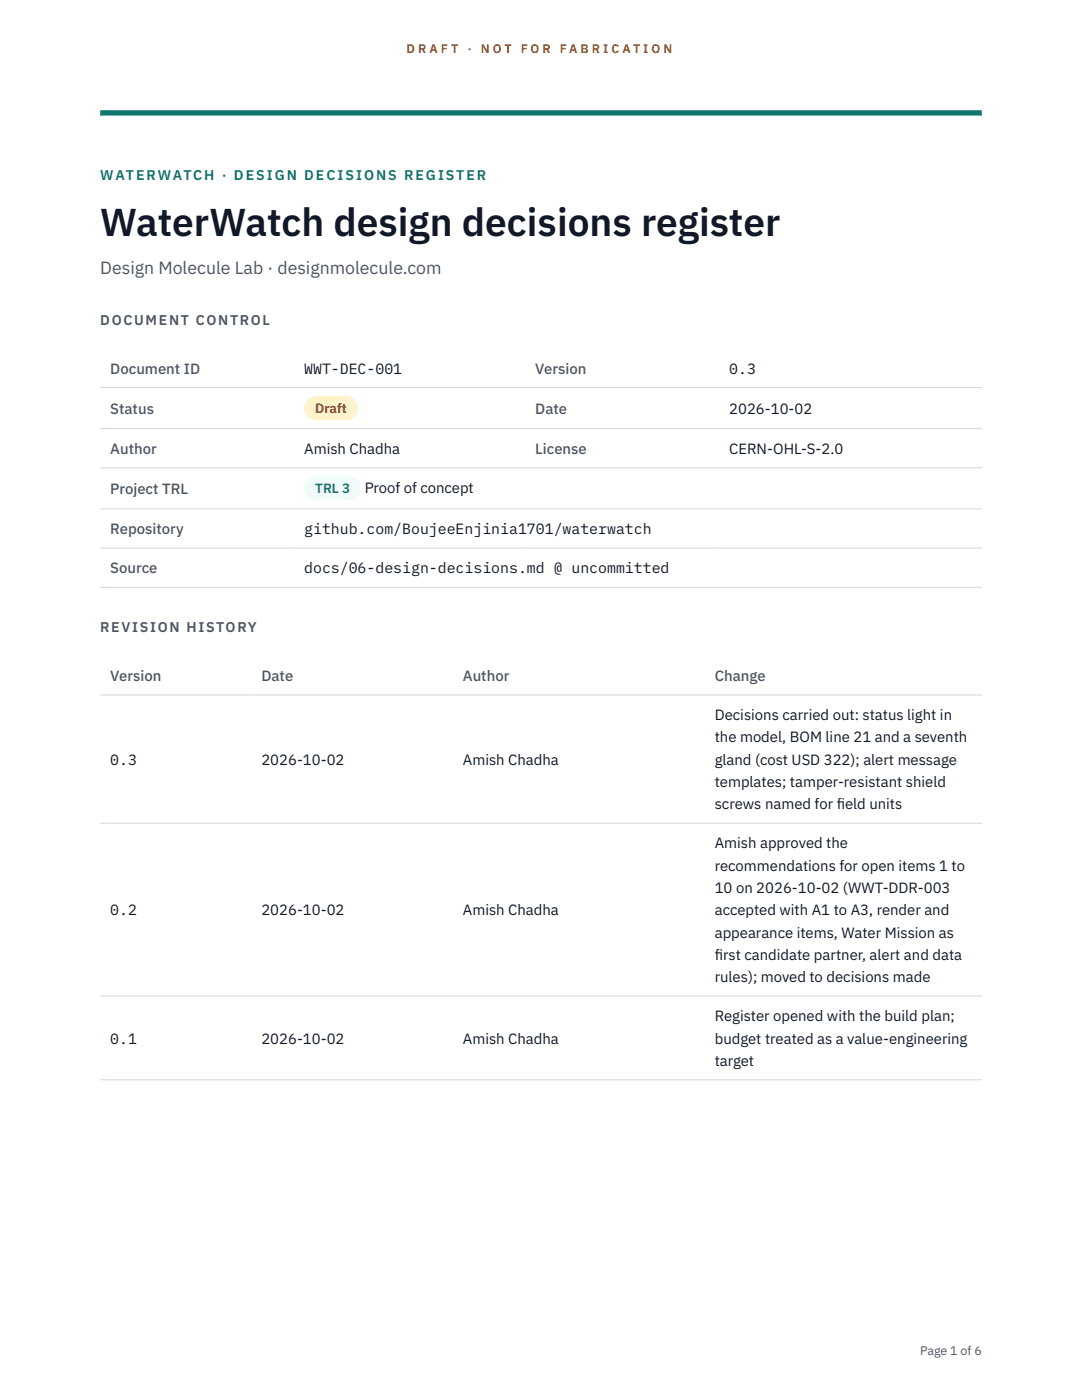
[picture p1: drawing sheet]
<svg xmlns="http://www.w3.org/2000/svg" width="216mm" height="279mm" viewBox="0 0 216 279" stroke-linecap="round" stroke-linejoin="round" font-family="sans-serif">
<defs><g id="words">
<text font-size="7.8" fill="#111827" x="20" y="47.1">WaterWatch design decisions register</text>
<text font-size="3.5" fill="#4b5563" x="20" y="54.6">Design Molecule Lab · designmolecule.com</text>
<g font-size="3" fill="#4b5563">
<text x="22" y="74.5">Document ID</text>
<text x="106.8" y="74.5">Version</text>
<text x="22" y="82.6">Status</text>
<text x="106.8" y="82.6">Date</text>
<text x="22" y="90.6">Author</text>
<text x="106.8" y="90.6">License</text>
<text x="22" y="98.6">Project TRL</text>
<text x="22" y="106.6">Repository</text>
<text x="22" y="114.4">Source</text>
<text x="22" y="135.9">Version</text>
<text x="52.2" y="135.9">Date</text>
<text x="92.4" y="135.9">Author</text>
<text x="142.6" y="135.9">Change</text>
</g>
<g font-size="3" fill="#111827">
<text x="60.7" y="74.5">WWT-DEC-001</text>
<text x="145.5" y="74.5">0.3</text>
<text x="145.5" y="82.6">2026-10-02</text>
<text x="60.7" y="90.6">Amish Chadha</text>
<text x="145.5" y="90.6">CERN-OHL-S-2.0</text>
<text x="72.8" y="98.5">Proof of concept</text>
<text x="60.7" y="106.6">github.com/BoujeeEnjinia1701/waterwatch</text>
<text x="60.7" y="114.4">docs/06-design-decisions.md @ uncommitted</text>
<text x="142.6" y="143.7">Decisions carried out: status light in</text>
<text x="142.6" y="148.2">the model, BOM line 21 and a seventh</text>
<text x="22" y="152.6">0.3</text>
<text x="52.2" y="152.6">2026-10-02</text>
<text x="92.4" y="152.6">Amish Chadha</text>
<text x="142.6" y="152.6">gland (cost USD 322); alert message</text>
<text x="142.6" y="157.1">templates; tamper-resistant shield</text>
<text x="142.6" y="161.5">screws named for f</text>
<text x="166.9" y="161.5">ield units</text>
<text x="142.6" y="169.3">Amish approved the</text>
<text x="142.6" y="173.8">recommendations for open items 1 to</text>
<text x="142.6" y="178.2">10 on 2026-10-02 (WWT-DDR-003</text>
<text x="22" y="182.7">0.2</text>
<text x="52.2" y="182.7">2026-10-02</text>
<text x="92.4" y="182.7">Amish Chadha</text>
<text x="142.6" y="182.7">accepted with A1 to A3, render and</text>
<text x="142.6" y="187.1">appearance items, Water Mission as</text>
<text x="142.6" y="191.5">f</text>
<text x="142.6" y="191.5">irst candidate partner, alert and data</text>
<text x="142.6" y="196">rules); moved to decisions made</text>
<text x="142.6" y="203.8">Register opened with the build plan;</text>
<text x="22" y="208.3">0.1</text>
<text x="52.2" y="208.3">2026-10-02</text>
<text x="92.4" y="208.3">Amish Chadha</text>
<text x="142.6" y="208.3">budget treated as a value-engineering</text>
<text x="142.6" y="212.7">target</text>
</g>
<text font-size="2.8" fill="#0f766e" x="20" y="36">WATERWATCH · DESIGN DECISIONS REGISTER</text>
<g font-size="2.8" fill="#4b5563">
<text x="20" y="64.8">DOCUMENT CONTROL</text>
<text x="20" y="126.2">REVISION HISTORY</text>
</g>
<text font-size="2.7" fill="#92400e" x="62.9" y="82.5">Draft</text>
<text font-size="2.7" fill="#0f766e" x="62.9" y="98.5">TRL 3</text>
<g font-size="2.5" fill="#b45309">
<text x="81.1" y="10.5">D R A F T</text>
<text x="93.3" y="10.5">·</text>
<text x="95.9" y="10.5">N O T</text>
<text x="103.9" y="10.5">F O R</text>
<text x="111.7" y="10.5">F A B R I C A T I O N</text>
</g>
<text font-size="2.5" fill="#4b5563" x="183.6" y="270.3">Page 1 of 6</text>
</g></defs>
<path d="M20 23.1h175.9zM20 22h175.9v1.1h-175.9z" fill-rule="evenodd" fill="#0f766e"/>
<path d="M20 77.3h175.9M20 85.5h175.9M20 93.4h175.9M20 101.6h175.9M20 109.4h175.9M20 117.2h175.9M20 138.7h175.9M20 164.3h175.9M20 198.8h175.9M20 215.5h175.9" fill="none" stroke="#d1d5db" stroke-width=".2"/>
<path d="M60.7 79h10.7v4.9h-10.7z" fill="#fef3c7"/>
<path d="M60.7 95.1h11.4v4.8h-11.4z" fill="#f0fdfa"/>
<use href="#words"/>
</svg>
